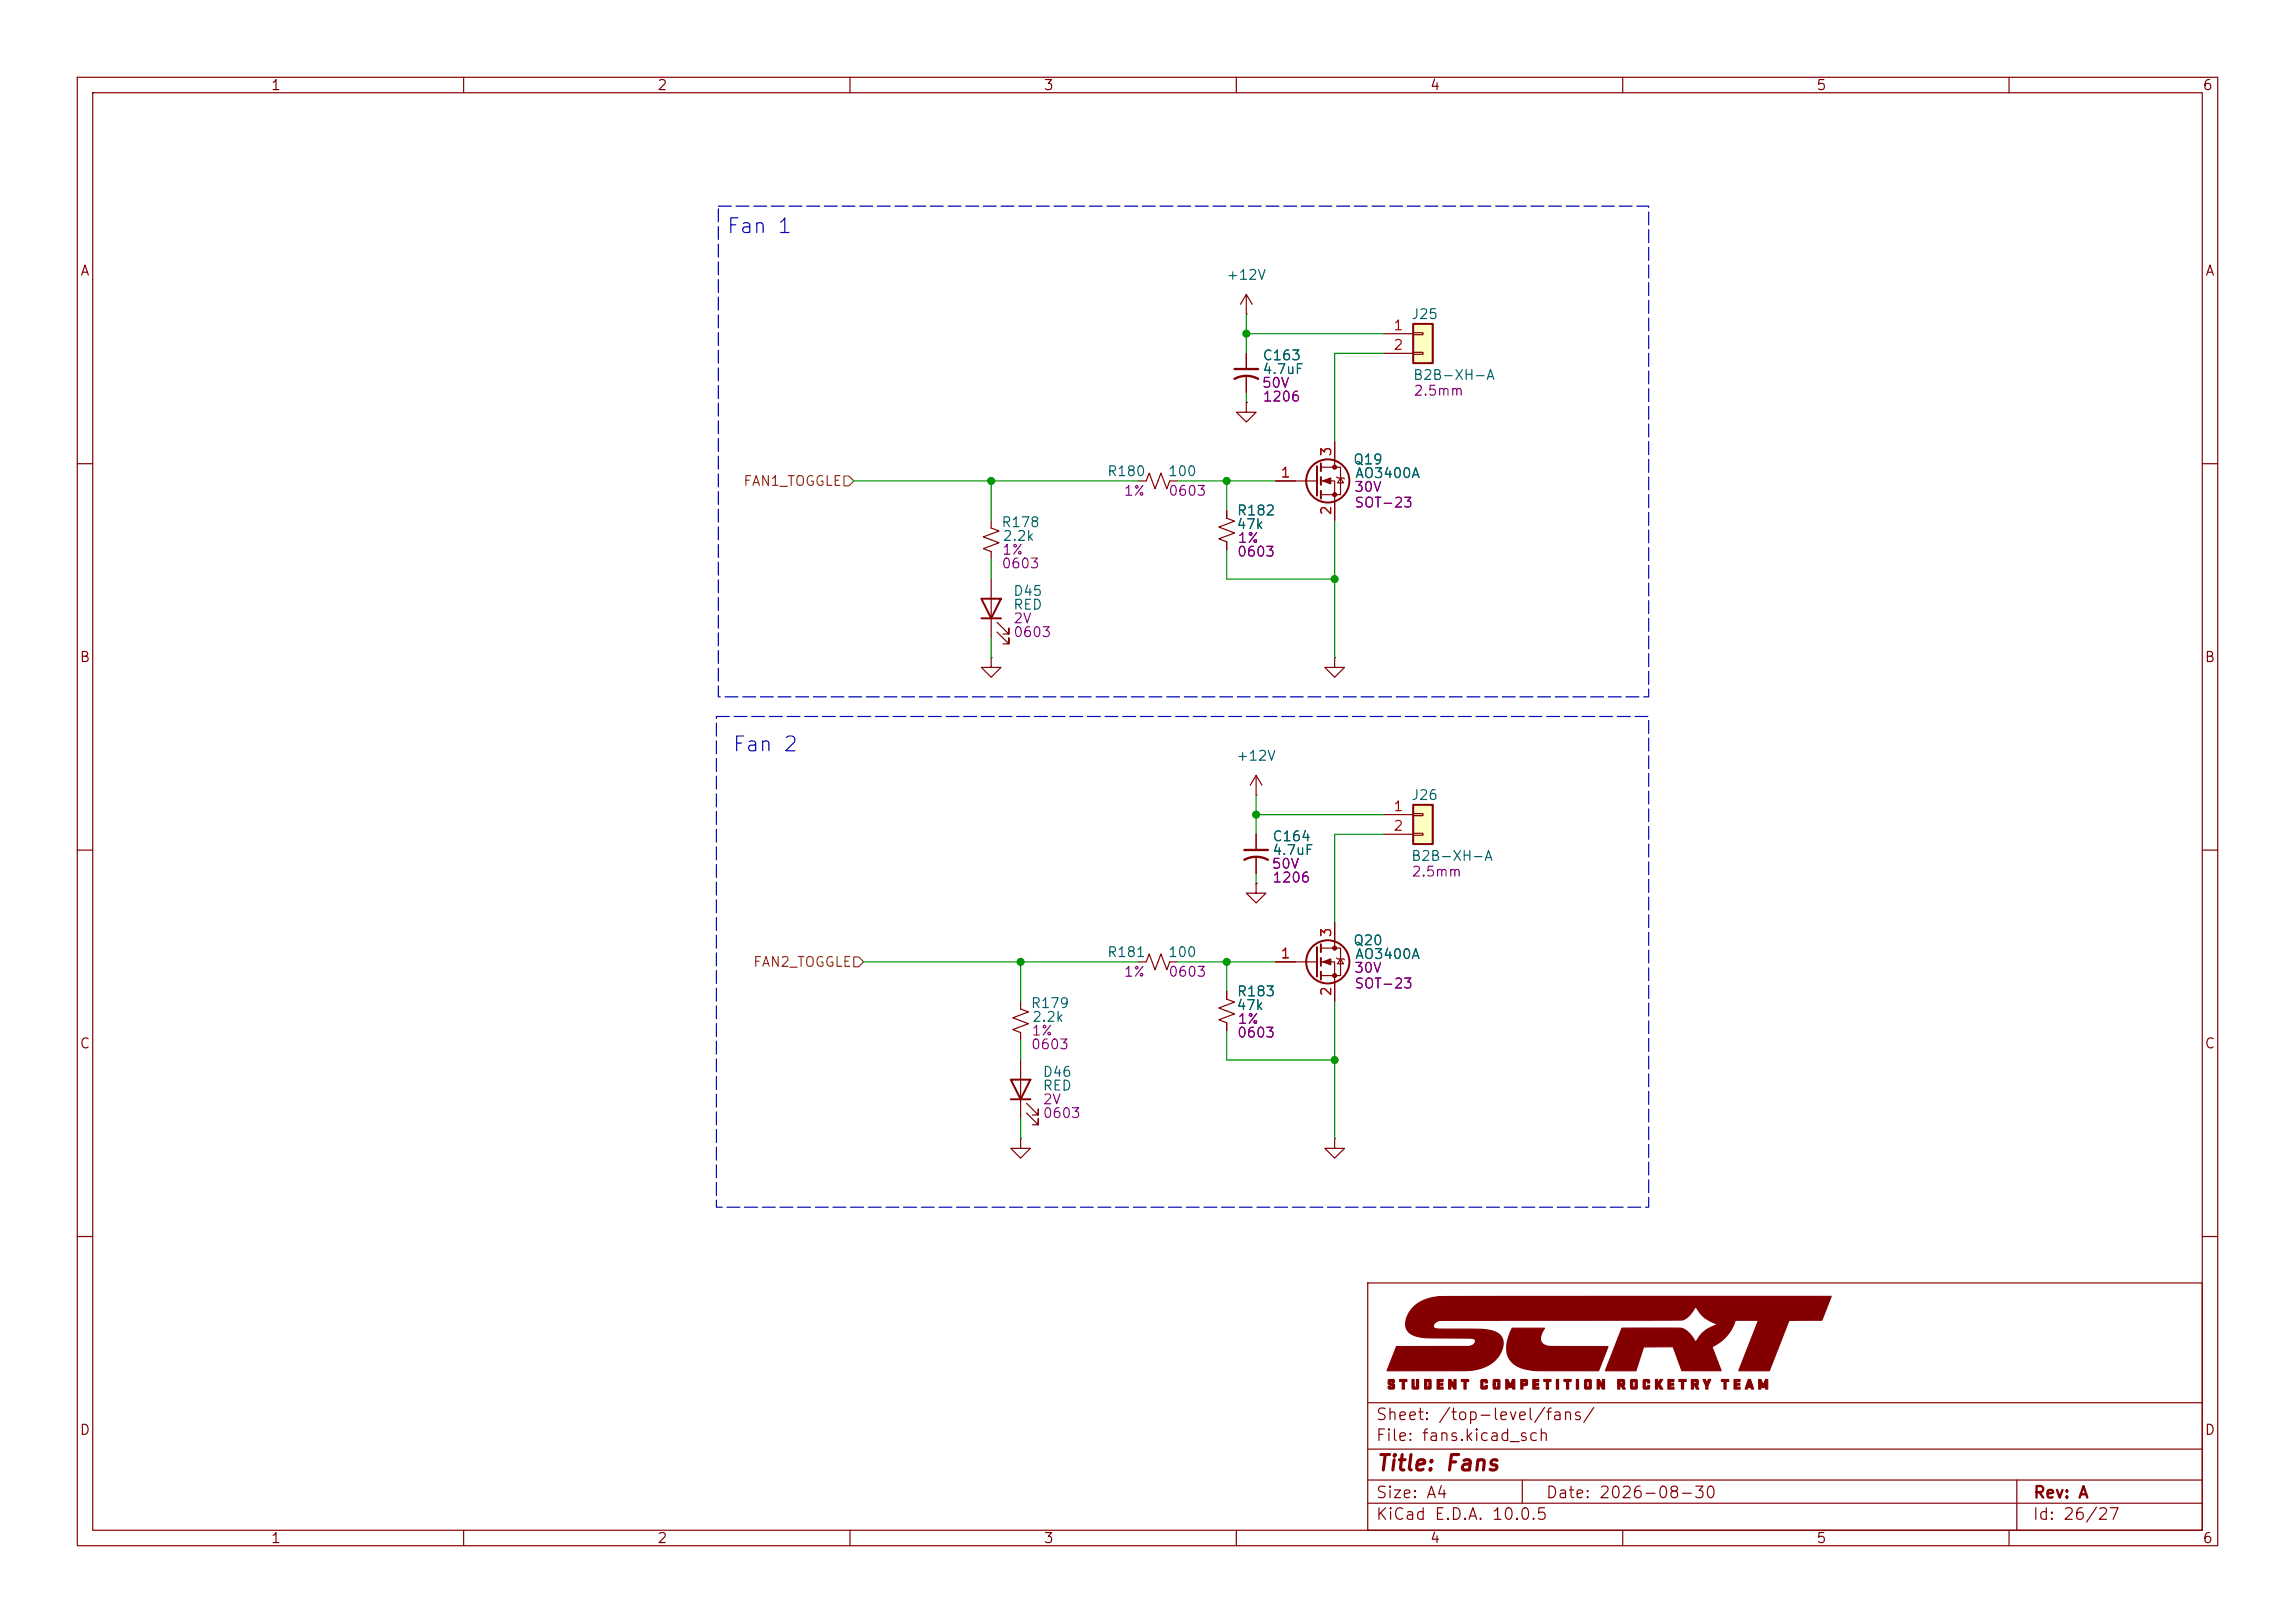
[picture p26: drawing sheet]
(kicad_sch
 (version 20260306)
 (generator "eeschema")
 (generator_version "10.0")
 (paper "A4")
 (title_block
  (title "Fans")
  (date "2026-08-30")
  (rev "A"))
 (lib_symbols
  (symbol "Connector_Generic:Conn_01x02"
   (pin_names
    (offset 1.016) (hide yes)) (exclude_from_sim no) (in_bom yes) (on_board yes)
   (in_pos_files yes)
   (duplicate_pin_numbers_are_jumpers no)
   (property "Reference" "J" (at 0 2.54 0) (show_name no) (do_not_autoplace no) (effects (font (size 1.27 1.27))))
   (property "Value" "Conn_01x02" (at 0 -5.08 0) (show_name no) (do_not_autoplace no) (effects (font (size 1.27 1.27))))
   (property "Footprint" "" (at 0 0 0) (show_name no) (do_not_autoplace no) (hide yes) (effects (font (size 1.27 1.27))))
   (property "Datasheet" "" (at 0 0 0) (show_name no) (do_not_autoplace no) (hide yes) (effects (font (size 1.27 1.27))))
   (property "Description" "Generic connector, single row, 01x02, script generated (kicad-library-utils/schlib/autogen/connector/)" (at 0 0 0) (show_name no) (do_not_autoplace no) (hide yes) (effects (font (size 1.27 1.27))))
   (symbol "Conn_01x02_1_1"
    (rectangle (start -1.27 1.27) (end 1.27 -3.81) (stroke (width 0.254) (type default)) (fill (type background)))
    (rectangle (start -1.27 0.127) (end 0 -0.127) (stroke (width 0.1524) (type default)) (fill (type none)))
    (rectangle (start -1.27 -2.413) (end 0 -2.667) (stroke (width 0.1524) (type default)) (fill (type none)))
    (pin passive line (at -5.08 0 0) (length 3.81) (name "Pin_1" (effects (font (size 1.27 1.27)))) (number "1" (effects (font (size 1.27 1.27)))))
    (pin passive line (at -5.08 -2.54 0) (length 3.81) (name "Pin_2" (effects (font (size 1.27 1.27)))) (number "2" (effects (font (size 1.27 1.27))))))
   (embedded_fonts no))
  (symbol "Device:C_Small_US"
   (pin_numbers (hide yes))
   (pin_names
    (offset 0.254) (hide yes)) (exclude_from_sim no) (in_bom yes) (on_board yes)
   (in_pos_files yes)
   (duplicate_pin_numbers_are_jumpers no)
   (property "Reference" "C" (at 0.254 1.778 0) (show_name no) (do_not_autoplace no) (effects (font (size 1.27 1.27)) (justify left)))
   (property "Value" "C_Small_US" (at 0.254 -2.032 0) (show_name no) (do_not_autoplace no) (effects (font (size 1.27 1.27)) (justify left)))
   (property "Footprint" "" (at 0 0 0) (show_name no) (do_not_autoplace no) (hide yes) (effects (font (size 1.27 1.27))))
   (property "Datasheet" "" (at 0 0 0) (show_name no) (do_not_autoplace no) (hide yes) (effects (font (size 1.27 1.27))))
   (property "Description" "capacitor, small US symbol" (at 0 0 0) (show_name no) (do_not_autoplace no) (hide yes) (effects (font (size 1.27 1.27))))
   (symbol "C_Small_US_0_1"
    (polyline (pts (xy -1.524 0.508) (xy 1.524 0.508)) (stroke (width 0.3048) (type default)) (fill (type none)))
    (arc (start -1.524 -0.762) (mid 0 -0.3734) (end 1.524 -0.762) (stroke (width 0.3048) (type default)) (fill (type none))))
   (symbol "C_Small_US_1_1"
    (pin passive line (at 0 2.54 270) (length 2.032) (name "" (effects (font (size 1.27 1.27)))) (number "1" (effects (font (size 1.27 1.27)))))
    (pin passive line (at 0 -2.54 90) (length 2.032) (name "" (effects (font (size 1.27 1.27)))) (number "2" (effects (font (size 1.27 1.27))))))
   (embedded_fonts no))
  (symbol "Device:LED"
   (pin_numbers (hide yes))
   (pin_names
    (offset 1.016) (hide yes)) (exclude_from_sim no) (in_bom yes) (on_board yes)
   (in_pos_files yes)
   (duplicate_pin_numbers_are_jumpers no)
   (property "Reference" "D" (at 0 2.54 0) (show_name no) (do_not_autoplace no) (effects (font (size 1.27 1.27))))
   (property "Value" "LED" (at 0 -2.54 0) (show_name no) (do_not_autoplace no) (effects (font (size 1.27 1.27))))
   (property "Footprint" "" (at 0 0 0) (show_name no) (do_not_autoplace no) (hide yes) (effects (font (size 1.27 1.27))))
   (property "Datasheet" "" (at 0 0 0) (show_name no) (do_not_autoplace no) (hide yes) (effects (font (size 1.27 1.27))))
   (property "Description" "Light emitting diode" (at 0 0 0) (show_name no) (do_not_autoplace no) (hide yes) (effects (font (size 1.27 1.27))))
   (property "Sim.Pins" "1=K 2=A" (at 0 0 0) (show_name no) (do_not_autoplace no) (hide yes) (effects (font (size 1.27 1.27))))
   (symbol "LED_0_1"
    (polyline (pts (xy -3.048 -0.762) (xy -4.572 -2.286) (xy -3.81 -2.286) (xy -4.572 -2.286) (xy -4.572 -1.524)) (stroke (width 0) (type default)) (fill (type none)))
    (polyline (pts (xy -1.778 -0.762) (xy -3.302 -2.286) (xy -2.54 -2.286) (xy -3.302 -2.286) (xy -3.302 -1.524)) (stroke (width 0) (type default)) (fill (type none)))
    (polyline (pts (xy -1.27 0) (xy 1.27 0)) (stroke (width 0) (type default)) (fill (type none)))
    (polyline (pts (xy -1.27 -1.27) (xy -1.27 1.27)) (stroke (width 0.254) (type default)) (fill (type none)))
    (polyline (pts (xy 1.27 -1.27) (xy 1.27 1.27) (xy -1.27 0) (xy 1.27 -1.27)) (stroke (width 0.254) (type default)) (fill (type none))))
   (symbol "LED_1_1"
    (pin passive line (at -3.81 0 0) (length 2.54) (name "K" (effects (font (size 1.27 1.27)))) (number "1" (effects (font (size 1.27 1.27)))))
    (pin passive line (at 3.81 0 180) (length 2.54) (name "A" (effects (font (size 1.27 1.27)))) (number "2" (effects (font (size 1.27 1.27))))))
   (embedded_fonts no))
  (symbol "Device:R_Small_US"
   (pin_numbers (hide yes))
   (pin_names
    (offset 0.254) (hide yes)) (exclude_from_sim no) (in_bom yes) (on_board yes)
   (in_pos_files yes)
   (duplicate_pin_numbers_are_jumpers no)
   (property "Reference" "R" (at 0.762 0.508 0) (show_name no) (do_not_autoplace no) (effects (font (size 1.27 1.27)) (justify left)))
   (property "Value" "R_Small_US" (at 0.762 -1.016 0) (show_name no) (do_not_autoplace no) (effects (font (size 1.27 1.27)) (justify left)))
   (property "Footprint" "" (at 0 0 0) (show_name no) (do_not_autoplace no) (hide yes) (effects (font (size 1.27 1.27))))
   (property "Datasheet" "" (at 0 0 0) (show_name no) (do_not_autoplace no) (hide yes) (effects (font (size 1.27 1.27))))
   (property "Description" "Resistor, small US symbol" (at 0 0 0) (show_name no) (do_not_autoplace no) (hide yes) (effects (font (size 1.27 1.27))))
   (symbol "R_Small_US_1_1"
    (polyline (pts (xy 0 1.524) (xy 1.016 1.143) (xy 0 0.762) (xy -1.016 0.381) (xy 0 0)) (stroke (width 0) (type default)) (fill (type none)))
    (polyline (pts (xy 0 0) (xy 1.016 -0.381) (xy 0 -0.762) (xy -1.016 -1.143) (xy 0 -1.524)) (stroke (width 0) (type default)) (fill (type none)))
    (pin passive line (at 0 2.54 270) (length 1.016) (name "" (effects (font (size 1.27 1.27)))) (number "1" (effects (font (size 1.27 1.27)))))
    (pin passive line (at 0 -2.54 90) (length 1.016) (name "" (effects (font (size 1.27 1.27)))) (number "2" (effects (font (size 1.27 1.27))))))
   (embedded_fonts no))
  (symbol "Transistor_FET:AO3400A"
   (pin_names (hide yes)) (exclude_from_sim no) (in_bom yes) (on_board yes)
   (in_pos_files yes)
   (duplicate_pin_numbers_are_jumpers no)
   (property "Reference" "Q" (at 5.08 1.905 0) (show_name no) (do_not_autoplace no) (effects (font (size 1.27 1.27)) (justify left)))
   (property "Value" "AO3400A" (at 5.08 0 0) (show_name no) (do_not_autoplace no) (effects (font (size 1.27 1.27)) (justify left)))
   (property "Footprint" "Package_TO_SOT_SMD:SOT-23" (at 5.08 -1.905 0) (show_name no) (do_not_autoplace no) (hide yes) (effects (font (size 1.27 1.27)
    (italic yes)) (justify left)))
   (property "Datasheet" "http://www.aosmd.com/pdfs/datasheet/AO3400A.pdf" (at 5.08 -3.81 0) (show_name no) (do_not_autoplace no) (hide yes) (effects (font (size 1.27 1.27)) (justify left)))
   (property "Description" "30V Vds, 5.7A Id, N-Channel MOSFET, SOT-23" (at 0 0 0) (show_name no) (do_not_autoplace no) (hide yes) (effects (font (size 1.27 1.27))))
   (symbol "AO3400A_0_1"
    (polyline (pts (xy 0.254 1.905) (xy 0.254 -1.905)) (stroke (width 0.254) (type default)) (fill (type none)))
    (polyline (pts (xy 0.254 0) (xy -2.54 0)) (stroke (width 0) (type default)) (fill (type none)))
    (polyline (pts (xy 0.762 2.286) (xy 0.762 1.27)) (stroke (width 0.254) (type default)) (fill (type none)))
    (polyline (pts (xy 0.762 0.508) (xy 0.762 -0.508)) (stroke (width 0.254) (type default)) (fill (type none)))
    (polyline (pts (xy 0.762 -1.27) (xy 0.762 -2.286)) (stroke (width 0.254) (type default)) (fill (type none)))
    (polyline (pts (xy 0.762 -1.778) (xy 3.302 -1.778) (xy 3.302 1.778) (xy 0.762 1.778)) (stroke (width 0) (type default)) (fill (type none)))
    (polyline (pts (xy 1.016 0) (xy 2.032 0.381) (xy 2.032 -0.381) (xy 1.016 0)) (stroke (width 0) (type default)) (fill (type outline)))
    (circle (center 1.651 0) (radius 2.794) (stroke (width 0.254) (type default)) (fill (type none)))
    (polyline (pts (xy 2.54 2.54) (xy 2.54 1.778)) (stroke (width 0) (type default)) (fill (type none)))
    (circle (center 2.54 1.778) (radius 0.254) (stroke (width 0) (type default)) (fill (type outline)))
    (circle (center 2.54 -1.778) (radius 0.254) (stroke (width 0) (type default)) (fill (type outline)))
    (polyline (pts (xy 2.54 -2.54) (xy 2.54 0) (xy 0.762 0)) (stroke (width 0) (type default)) (fill (type none)))
    (polyline (pts (xy 2.794 0.508) (xy 2.921 0.381) (xy 3.683 0.381) (xy 3.81 0.254)) (stroke (width 0) (type default)) (fill (type none)))
    (polyline (pts (xy 3.302 0.381) (xy 2.921 -0.254) (xy 3.683 -0.254) (xy 3.302 0.381)) (stroke (width 0) (type default)) (fill (type none))))
   (symbol "AO3400A_1_1"
    (pin input line (at -5.08 0 0) (length 2.54) (name "G" (effects (font (size 1.27 1.27)))) (number "1" (effects (font (size 1.27 1.27)))))
    (pin passive line (at 2.54 -5.08 90) (length 2.54) (name "S" (effects (font (size 1.27 1.27)))) (number "2" (effects (font (size 1.27 1.27)))))
    (pin passive line (at 2.54 5.08 270) (length 2.54) (name "D" (effects (font (size 1.27 1.27)))) (number "3" (effects (font (size 1.27 1.27))))))
   (embedded_fonts no))
  (symbol "power:+12V"
   (power global)
   (pin_numbers (hide yes))
   (pin_names
    (offset 0) (hide yes)) (exclude_from_sim no) (in_bom yes) (on_board yes)
   (in_pos_files yes)
   (duplicate_pin_numbers_are_jumpers no)
   (property "Reference" "#PWR" (at 0 -3.81 0) (show_name no) (do_not_autoplace no) (hide yes) (effects (font (size 1.27 1.27))))
   (property "Value" "+12V" (at 0 3.556 0) (show_name no) (do_not_autoplace no) (effects (font (size 1.27 1.27))))
   (property "Footprint" "" (at 0 0 0) (show_name no) (do_not_autoplace no) (hide yes) (effects (font (size 1.27 1.27))))
   (property "Datasheet" "" (at 0 0 0) (show_name no) (do_not_autoplace no) (hide yes) (effects (font (size 1.27 1.27))))
   (property "Description" "Power symbol creates a global label with name \"+12V\"" (at 0 0 0) (show_name no) (do_not_autoplace no) (hide yes) (effects (font (size 1.27 1.27))))
   (symbol "+12V_0_1"
    (polyline (pts (xy -0.762 1.27) (xy 0 2.54)) (stroke (width 0) (type default)) (fill (type none)))
    (polyline (pts (xy 0 2.54) (xy 0.762 1.27)) (stroke (width 0) (type default)) (fill (type none)))
    (polyline (pts (xy 0 0) (xy 0 2.54)) (stroke (width 0) (type default)) (fill (type none))))
   (symbol "+12V_1_1"
    (pin power_in line (at 0 0 90) (length 0) (name "" (effects (font (size 1.27 1.27)))) (number "1" (effects (font (size 1.27 1.27))))))
   (embedded_fonts no))
  (symbol "power:GND"
   (power global)
   (pin_numbers (hide yes))
   (pin_names
    (offset 0) (hide yes)) (exclude_from_sim no) (in_bom yes) (on_board yes)
   (in_pos_files yes)
   (duplicate_pin_numbers_are_jumpers no)
   (property "Reference" "#PWR" (at 0 -6.35 0) (show_name no) (do_not_autoplace no) (hide yes) (effects (font (size 1.27 1.27))))
   (property "Value" "GND" (at 0 -3.81 0) (show_name no) (do_not_autoplace no) (effects (font (size 1.27 1.27))))
   (property "Footprint" "" (at 0 0 0) (show_name no) (do_not_autoplace no) (hide yes) (effects (font (size 1.27 1.27))))
   (property "Datasheet" "" (at 0 0 0) (show_name no) (do_not_autoplace no) (hide yes) (effects (font (size 1.27 1.27))))
   (property "Description" "Power symbol creates a global label with name \"GND\" , ground" (at 0 0 0) (show_name no) (do_not_autoplace no) (hide yes) (effects (font (size 1.27 1.27))))
   (symbol "GND_0_1"
    (polyline (pts (xy 0 0) (xy 0 -1.27) (xy 1.27 -1.27) (xy 0 -2.54) (xy -1.27 -1.27) (xy 0 -1.27)) (stroke (width 0) (type default)) (fill (type none))))
   (symbol "GND_1_1"
    (pin power_in line (at 0 0 270) (length 0) (name "" (effects (font (size 1.27 1.27)))) (number "1" (effects (font (size 1.27 1.27))))))
   (embedded_fonts no)))
 (rectangle
  (start 92.964 26.67)
  (end 213.36 90.17)
  (stroke (width 0) (type dash))
  (fill (type none)))
 (rectangle
  (start 92.71 92.71)
  (end 213.36 156.21)
  (stroke (width 0) (type dash))
  (fill (type none)))
 (text "Fan 2\n"
  (exclude_from_sim no)
  (at 99.06 96.52 0)
  (effects (font (size 1.905 1.905))))
 (text "Fan 1"
  (exclude_from_sim no)
  (at 98.298 29.464 0)
  (effects (font (size 1.905 1.905))))
 (junction
  (at 158.75 124.46)
  (diameter 0)
  (color 0 0 0 0))
 (junction
  (at 128.27 62.23)
  (diameter 0)
  (color 0 0 0 0))
 (junction
  (at 172.72 137.16)
  (diameter 0)
  (color 0 0 0 0))
 (junction
  (at 161.29 43.18)
  (diameter 0)
  (color 0 0 0 0))
 (junction
  (at 132.08 124.46)
  (diameter 0)
  (color 0 0 0 0))
 (junction
  (at 162.56 105.41)
  (diameter 0)
  (color 0 0 0 0))
 (junction
  (at 172.72 74.93)
  (diameter 0)
  (color 0 0 0 0))
 (junction
  (at 158.75 62.23)
  (diameter 0)
  (color 0 0 0 0))
 (wire
  (pts (xy 152.4 124.46) (xy 158.75 124.46))
  (stroke (width 0) (type default)))
 (wire
  (pts (xy 172.72 119.38) (xy 172.72 107.95))
  (stroke (width 0) (type default)))
 (wire
  (pts (xy 161.29 50.8) (xy 161.29 52.07))
  (stroke (width 0) (type default)))
 (wire
  (pts (xy 161.29 40.64) (xy 161.29 43.18))
  (stroke (width 0) (type default)))
 (wire
  (pts (xy 128.27 82.55) (xy 128.27 85.09))
  (stroke (width 0) (type default)))
 (wire
  (pts (xy 152.4 62.23) (xy 158.75 62.23))
  (stroke (width 0) (type default)))
 (wire
  (pts (xy 128.27 72.39) (xy 128.27 74.93))
  (stroke (width 0) (type default)))
 (wire
  (pts (xy 161.29 43.18) (xy 179.07 43.18))
  (stroke (width 0) (type default)))
 (wire
  (pts (xy 172.72 67.31) (xy 172.72 74.93))
  (stroke (width 0) (type default)))
 (wire
  (pts (xy 165.1 124.46) (xy 158.75 124.46))
  (stroke (width 0) (type default)))
 (wire
  (pts (xy 158.75 62.23) (xy 158.75 66.04))
  (stroke (width 0) (type default)))
 (wire
  (pts (xy 132.08 144.78) (xy 132.08 147.32))
  (stroke (width 0) (type default)))
 (wire
  (pts (xy 172.72 129.54) (xy 172.72 137.16))
  (stroke (width 0) (type default)))
 (wire
  (pts (xy 158.75 74.93) (xy 172.72 74.93))
  (stroke (width 0) (type default)))
 (wire
  (pts (xy 158.75 124.46) (xy 158.75 128.27))
  (stroke (width 0) (type default)))
 (wire
  (pts (xy 158.75 71.12) (xy 158.75 74.93))
  (stroke (width 0) (type default)))
 (wire
  (pts (xy 161.29 45.72) (xy 161.29 43.18))
  (stroke (width 0) (type default)))
 (wire
  (pts (xy 172.72 74.93) (xy 172.72 85.09))
  (stroke (width 0) (type default)))
 (wire
  (pts (xy 165.1 62.23) (xy 158.75 62.23))
  (stroke (width 0) (type default)))
 (wire
  (pts (xy 162.56 113.03) (xy 162.56 114.3))
  (stroke (width 0) (type default)))
 (wire
  (pts (xy 132.08 134.62) (xy 132.08 137.16))
  (stroke (width 0) (type default)))
 (wire
  (pts (xy 172.72 45.72) (xy 179.07 45.72))
  (stroke (width 0) (type default)))
 (wire
  (pts (xy 128.27 62.23) (xy 128.27 67.31))
  (stroke (width 0) (type default)))
 (wire
  (pts (xy 158.75 133.35) (xy 158.75 137.16))
  (stroke (width 0) (type default)))
 (wire
  (pts (xy 128.27 62.23) (xy 147.32 62.23))
  (stroke (width 0) (type default)))
 (wire
  (pts (xy 162.56 105.41) (xy 162.56 107.95))
  (stroke (width 0) (type default)))
 (wire
  (pts (xy 162.56 102.87) (xy 162.56 105.41))
  (stroke (width 0) (type default)))
 (wire
  (pts (xy 172.72 137.16) (xy 172.72 147.32))
  (stroke (width 0) (type default)))
 (wire
  (pts (xy 172.72 107.95) (xy 179.07 107.95))
  (stroke (width 0) (type default)))
 (wire
  (pts (xy 162.56 105.41) (xy 179.07 105.41))
  (stroke (width 0) (type default)))
 (wire
  (pts (xy 132.08 124.46) (xy 132.08 129.54))
  (stroke (width 0) (type default)))
 (wire
  (pts (xy 172.72 57.15) (xy 172.72 45.72))
  (stroke (width 0) (type default)))
 (wire
  (pts (xy 158.75 137.16) (xy 172.72 137.16))
  (stroke (width 0) (type default)))
 (wire
  (pts (xy 132.08 124.46) (xy 147.32 124.46))
  (stroke (width 0) (type default)))
 (wire
  (pts (xy 111.76 124.46) (xy 132.08 124.46))
  (stroke (width 0) (type default)))
 (wire
  (pts (xy 110.49 62.23) (xy 128.27 62.23))
  (stroke (width 0) (type default)))
 (hierarchical_label "FAN2_TOGGLE"
  (shape input)
  (at 111.76 124.46 180)
  (effects (font (size 1.27 1.27)) (justify right)))
 (hierarchical_label "FAN1_TOGGLE"
  (shape input)
  (at 110.49 62.23 180)
  (effects (font (size 1.27 1.27)) (justify right)))
 (symbol
  (lib_id "Device:C_Small_US")
  (at 162.56 110.49 0)
  (unit 1)
  (body_style 1)
  (exclude_from_sim no)
  (in_bom yes)
  (on_board yes)
  (in_pos_files yes)
  (dnp no)
  (property "Reference" "C164" (at 164.592 108.204 0) (show_name no) (do_not_autoplace no) (effects (font (size 1.27 1.27)) (justify left)))
  (property "Value" "4.7uF" (at 164.592 109.982 0) (show_name no) (do_not_autoplace no) (effects (font (size 1.27 1.27)) (justify left)))
  (property "Footprint" "Capacitor_SMD:C_1206_3216Metric" (at 162.56 110.49 0) (hide yes) (show_name no) (do_not_autoplace no) (effects (font (size 1.27 1.27))))
  (property "Datasheet" "" (at 162.56 110.49 0) (hide yes) (show_name no) (do_not_autoplace no) (effects (font (size 1.27 1.27))))
  (property "Description" "4.7uF 50V X7R ±10% 1206 Capacitor" (at 162.56 110.49 0) (hide yes) (show_name no) (do_not_autoplace no) (effects (font (size 1.27 1.27))))
  (property "Vmax" "50V" (at 166.37 111.76 0) (show_name no) (do_not_autoplace no) (effects (font (size 1.27 1.27))))
  (property "JLCPCB Part #" "C29823" (at 162.56 110.49 0) (hide yes) (show_name no) (do_not_autoplace no) (effects (font (size 1.27 1.27))))
  (property "Footprint_Size" "1206" (at 167.132 113.538 0) (show_name no) (do_not_autoplace no) (effects (font (size 1.27 1.27))))
  (pin "1")
  (pin "2")
  (instances (project "master_gse_pcb_project" (path "" (reference "C164") (unit 1)
    (variant (name "My VARIANT DARNIT"))))))
 (symbol
  (lib_id "power:+12V")
  (at 161.29 40.64 0)
  (unit 1)
  (body_style 1)
  (exclude_from_sim no)
  (in_bom yes)
  (on_board yes)
  (in_pos_files yes)
  (dnp no)
  (fields_autoplaced yes)
  (property "Reference" "#PWR0367" (at 161.29 44.45 0) (hide yes) (show_name no) (do_not_autoplace no) (effects (font (size 1.27 1.27))))
  (property "Value" "+12V" (at 161.29 35.56 0) (show_name no) (do_not_autoplace no) (effects (font (size 1.27 1.27))))
  (property "Footprint" "" (at 161.29 40.64 0) (hide yes) (show_name no) (do_not_autoplace no) (effects (font (size 1.27 1.27))))
  (property "Datasheet" "" (at 161.29 40.64 0) (hide yes) (show_name no) (do_not_autoplace no) (effects (font (size 1.27 1.27))))
  (property "Description" "Power symbol creates a global label with name \"+12V\"" (at 161.29 40.64 0) (hide yes) (show_name no) (do_not_autoplace no) (effects (font (size 1.27 1.27))))
  (pin "1"))
 (symbol
  (lib_id "Connector_Generic:Conn_01x02")
  (at 184.15 105.41 0)
  (unit 1)
  (body_style 1)
  (exclude_from_sim no)
  (in_bom yes)
  (on_board yes)
  (in_pos_files yes)
  (dnp no)
  (property "Reference" "J26" (at 186.182 102.87 0) (show_name no) (do_not_autoplace no) (effects (font (size 1.27 1.27)) (justify right)))
  (property "Value" "B2B-XH-A" (at 193.294 110.744 0) (show_name no) (do_not_autoplace no) (effects (font (size 1.27 1.27)) (justify right)))
  (property "Footprint" "Connector_JST:JST_XH_B2B-XH-A_1x02_P2.50mm_Vertical" (at 184.15 105.41 0) (hide yes) (show_name no) (do_not_autoplace no) (effects (font (size 1.27 1.27))))
  (property "Datasheet" "" (at 184.15 105.41 0) (hide yes) (show_name no) (do_not_autoplace no) (effects (font (size 1.27 1.27))))
  (property "Description" "Generic connector, single row, 01x02, script generated" (at 184.15 105.41 0) (hide yes) (show_name no) (do_not_autoplace no) (effects (font (size 1.27 1.27))))
  (property "JLCPCB Part #" "C131337" (at 184.15 105.41 0) (hide yes) (show_name no) (do_not_autoplace no) (effects (font (size 1.27 1.27))))
  (property "Pitch" "2.5mm" (at 185.928 112.776 0) (show_name no) (do_not_autoplace no) (effects (font (size 1.27 1.27))))
  (pin "1")
  (pin "2")
  (instances (project "master_gse_pcb_project" (path "" (reference "J26") (unit 1)
    (variant (name "My VARIANT DARNIT"))))))
 (symbol
  (lib_id "Transistor_FET:AO3400A")
  (at 170.18 124.46 0)
  (unit 1)
  (body_style 1)
  (exclude_from_sim no)
  (in_bom yes)
  (on_board yes)
  (in_pos_files yes)
  (dnp no)
  (property "Reference" "Q20" (at 177.038 121.666 0) (show_name no) (do_not_autoplace no) (effects (font (size 1.27 1.27))))
  (property "Value" "AO3400A" (at 179.578 123.444 0) (show_name no) (do_not_autoplace no) (effects (font (size 1.27 1.27))))
  (property "Footprint" "Package_TO_SOT_SMD:SOT-23" (at 175.26 126.365 0) (hide yes) (show_name no) (do_not_autoplace no) (effects (font (size 1.27 1.27)
    (italic yes)) (justify left)))
  (property "Datasheet" "http://www.aosmd.com/pdfs/datasheet/AO3400A.pdf" (at 175.26 128.27 0) (hide yes) (show_name no) (do_not_autoplace no) (effects (font (size 1.27 1.27)) (justify left)))
  (property "Description" "30V Vds, 5.7A Id, N-Channel MOSFET, SOT-23" (at 170.18 124.46 0) (hide yes) (show_name no) (do_not_autoplace no) (effects (font (size 1.27 1.27))))
  (property "JLCPCB Part #" "C20917" (at 170.18 124.46 0) (hide yes) (show_name no) (do_not_autoplace no) (effects (font (size 1.27 1.27))))
  (property "Vds" "30V" (at 177.038 125.222 0) (show_name no) (do_not_autoplace no) (effects (font (size 1.27 1.27))))
  (property "Footprint_Size" "SOT-23" (at 179.07 127.254 0) (show_name no) (do_not_autoplace no) (effects (font (size 1.27 1.27))))
  (pin "2")
  (pin "3")
  (pin "1")
  (instances (project "master_gse_pcb_project" (path "" (reference "Q20") (unit 1)
    (variant (name "My VARIANT DARNIT"))))))
 (symbol
  (lib_id "Device:LED")
  (at 128.27 78.74 90)
  (unit 1)
  (body_style 1)
  (exclude_from_sim no)
  (in_bom yes)
  (on_board yes)
  (in_pos_files yes)
  (dnp no)
  (property "Reference" "D45" (at 131.064 76.454 90) (show_name no) (do_not_autoplace no) (effects (font (size 1.27 1.27)) (justify right)))
  (property "Value" "RED" (at 131.064 78.232 90) (show_name no) (do_not_autoplace no) (effects (font (size 1.27 1.27)) (justify right)))
  (property "Footprint" "LED_SMD:LED_0603_1608Metric" (at 128.27 78.74 0) (hide yes) (show_name no) (do_not_autoplace no) (effects (font (size 1.27 1.27))))
  (property "Datasheet" "" (at 128.27 78.74 0) (hide yes) (show_name no) (do_not_autoplace no) (effects (font (size 1.27 1.27))))
  (property "Description" "KT-0603R Red LED" (at 128.27 78.74 0) (hide yes) (show_name no) (do_not_autoplace no) (effects (font (size 1.27 1.27))))
  (property "Sim.Pins" "1=K 2=A" (at 128.27 78.74 0) (hide yes) (show_name no) (do_not_autoplace no) (effects (font (size 1.27 1.27))))
  (property "Vf" "2V" (at 132.334 80.01 90) (show_name no) (do_not_autoplace no) (effects (font (size 1.27 1.27))))
  (property "JLCPCB Part #" "C2286" (at 128.27 78.74 90) (hide yes) (show_name no) (do_not_autoplace no) (effects (font (size 1.27 1.27))))
  (property "Footprint_Size" "0603" (at 133.604 81.788 90) (show_name no) (do_not_autoplace no) (effects (font (size 1.27 1.27))))
  (pin "1")
  (pin "2")
  (instances (project "master_gse_pcb_project" (path "" (reference "D45") (unit 1)
    (variant (name "My VARIANT DARNIT"))))))
 (symbol
  (lib_id "Device:C_Small_US")
  (at 161.29 48.26 0)
  (unit 1)
  (body_style 1)
  (exclude_from_sim no)
  (in_bom yes)
  (on_board yes)
  (in_pos_files yes)
  (dnp no)
  (property "Reference" "C163" (at 163.322 45.974 0) (show_name no) (do_not_autoplace no) (effects (font (size 1.27 1.27)) (justify left)))
  (property "Value" "4.7uF" (at 163.322 47.752 0) (show_name no) (do_not_autoplace no) (effects (font (size 1.27 1.27)) (justify left)))
  (property "Footprint" "Capacitor_SMD:C_1206_3216Metric" (at 161.29 48.26 0) (hide yes) (show_name no) (do_not_autoplace no) (effects (font (size 1.27 1.27))))
  (property "Datasheet" "" (at 161.29 48.26 0) (hide yes) (show_name no) (do_not_autoplace no) (effects (font (size 1.27 1.27))))
  (property "Description" "4.7uF 50V X7R ±10% 1206 Capacitor" (at 161.29 48.26 0) (hide yes) (show_name no) (do_not_autoplace no) (effects (font (size 1.27 1.27))))
  (property "Vmax" "50V" (at 165.1 49.53 0) (show_name no) (do_not_autoplace no) (effects (font (size 1.27 1.27))))
  (property "JLCPCB Part #" "C29823" (at 161.29 48.26 0) (hide yes) (show_name no) (do_not_autoplace no) (effects (font (size 1.27 1.27))))
  (property "Footprint_Size" "1206" (at 165.862 51.308 0) (show_name no) (do_not_autoplace no) (effects (font (size 1.27 1.27))))
  (pin "1")
  (pin "2")
  (instances (project "master_gse_pcb_project" (path "" (reference "C163") (unit 1)
    (variant (name "My VARIANT DARNIT"))))))
 (symbol
  (lib_id "power:GND")
  (at 162.56 114.3 0)
  (mirror y)
  (unit 1)
  (body_style 1)
  (exclude_from_sim no)
  (in_bom yes)
  (on_board yes)
  (in_pos_files yes)
  (dnp no)
  (fields_autoplaced yes)
  (property "Reference" "#PWR0370" (at 162.56 120.65 0) (hide yes) (show_name no) (do_not_autoplace no) (effects (font (size 1.27 1.27))))
  (property "Value" "GND" (at 162.56 119.38 0) (hide yes) (show_name no) (do_not_autoplace no) (effects (font (size 1.27 1.27))))
  (property "Footprint" "" (at 162.56 114.3 0) (hide yes) (show_name no) (do_not_autoplace no) (effects (font (size 1.27 1.27))))
  (property "Datasheet" "" (at 162.56 114.3 0) (hide yes) (show_name no) (do_not_autoplace no) (effects (font (size 1.27 1.27))))
  (property "Description" "Power symbol creates a global label with name \"GND\" , ground" (at 162.56 114.3 0) (hide yes) (show_name no) (do_not_autoplace no) (effects (font (size 1.27 1.27))))
  (pin "1"))
 (symbol
  (lib_id "Device:R_Small_US")
  (at 149.86 124.46 270)
  (unit 1)
  (body_style 1)
  (exclude_from_sim no)
  (in_bom yes)
  (on_board yes)
  (in_pos_files yes)
  (dnp no)
  (property "Reference" "R181" (at 148.336 123.19 90) (show_name no) (do_not_autoplace no) (effects (font (size 1.27 1.27)) (justify right)))
  (property "Value" "100" (at 154.94 123.19 90) (show_name no) (do_not_autoplace no) (effects (font (size 1.27 1.27)) (justify right)))
  (property "Footprint" "Resistor_SMD:R_0603_1608Metric" (at 149.86 124.46 0) (hide yes) (show_name no) (do_not_autoplace no) (effects (font (size 1.27 1.27))))
  (property "Datasheet" "" (at 149.86 124.46 0) (hide yes) (show_name no) (do_not_autoplace no) (effects (font (size 1.27 1.27))))
  (property "Description" "100 1% 0603 Resistor" (at 149.86 124.46 0) (hide yes) (show_name no) (do_not_autoplace no) (effects (font (size 1.27 1.27))))
  (property "Tolerance" "1%" (at 146.812 125.73 90) (show_name no) (do_not_autoplace no) (effects (font (size 1.27 1.27))))
  (property "JLCPCB Part #" "C22775" (at 149.86 124.46 0) (hide yes) (show_name no) (do_not_autoplace no) (effects (font (size 1.27 1.27))))
  (property "Footprint_Size" "0603" (at 153.67 125.73 90) (show_name no) (do_not_autoplace no) (effects (font (size 1.27 1.27))))
  (pin "1")
  (pin "2")
  (instances (project "master_gse_pcb_project" (path "" (reference "R181") (unit 1)
    (variant (name "My VARIANT DARNIT"))))))
 (symbol
  (lib_id "Device:LED")
  (at 132.08 140.97 90)
  (unit 1)
  (body_style 1)
  (exclude_from_sim no)
  (in_bom yes)
  (on_board yes)
  (in_pos_files yes)
  (dnp no)
  (property "Reference" "D46" (at 134.874 138.684 90) (show_name no) (do_not_autoplace no) (effects (font (size 1.27 1.27)) (justify right)))
  (property "Value" "RED" (at 134.874 140.462 90) (show_name no) (do_not_autoplace no) (effects (font (size 1.27 1.27)) (justify right)))
  (property "Footprint" "LED_SMD:LED_0603_1608Metric" (at 132.08 140.97 0) (hide yes) (show_name no) (do_not_autoplace no) (effects (font (size 1.27 1.27))))
  (property "Datasheet" "" (at 132.08 140.97 0) (hide yes) (show_name no) (do_not_autoplace no) (effects (font (size 1.27 1.27))))
  (property "Description" "KT-0603R Red LED" (at 132.08 140.97 0) (hide yes) (show_name no) (do_not_autoplace no) (effects (font (size 1.27 1.27))))
  (property "Sim.Pins" "1=K 2=A" (at 132.08 140.97 0) (hide yes) (show_name no) (do_not_autoplace no) (effects (font (size 1.27 1.27))))
  (property "Vf" "2V" (at 136.144 142.24 90) (show_name no) (do_not_autoplace no) (effects (font (size 1.27 1.27))))
  (property "JLCPCB Part #" "C2286" (at 132.08 140.97 90) (hide yes) (show_name no) (do_not_autoplace no) (effects (font (size 1.27 1.27))))
  (property "Footprint_Size" "0603" (at 137.414 144.018 90) (show_name no) (do_not_autoplace no) (effects (font (size 1.27 1.27))))
  (pin "1")
  (pin "2")
  (instances (project "master_gse_pcb_project" (path "" (reference "D46") (unit 1)
    (variant (name "My VARIANT DARNIT"))))))
 (symbol
  (lib_id "power:+12V")
  (at 162.56 102.87 0)
  (unit 1)
  (body_style 1)
  (exclude_from_sim no)
  (in_bom yes)
  (on_board yes)
  (in_pos_files yes)
  (dnp no)
  (fields_autoplaced yes)
  (property "Reference" "#PWR0369" (at 162.56 106.68 0) (hide yes) (show_name no) (do_not_autoplace no) (effects (font (size 1.27 1.27))))
  (property "Value" "+12V" (at 162.56 97.79 0) (show_name no) (do_not_autoplace no) (effects (font (size 1.27 1.27))))
  (property "Footprint" "" (at 162.56 102.87 0) (hide yes) (show_name no) (do_not_autoplace no) (effects (font (size 1.27 1.27))))
  (property "Datasheet" "" (at 162.56 102.87 0) (hide yes) (show_name no) (do_not_autoplace no) (effects (font (size 1.27 1.27))))
  (property "Description" "Power symbol creates a global label with name \"+12V\"" (at 162.56 102.87 0) (hide yes) (show_name no) (do_not_autoplace no) (effects (font (size 1.27 1.27))))
  (pin "1"))
 (symbol
  (lib_id "power:GND")
  (at 172.72 147.32 0)
  (unit 1)
  (body_style 1)
  (exclude_from_sim no)
  (in_bom yes)
  (on_board yes)
  (in_pos_files yes)
  (dnp no)
  (fields_autoplaced yes)
  (property "Reference" "#PWR0372" (at 172.72 153.67 0) (hide yes) (show_name no) (do_not_autoplace no) (effects (font (size 1.27 1.27))))
  (property "Value" "GND" (at 172.72 152.4 0) (hide yes) (show_name no) (do_not_autoplace no) (effects (font (size 1.27 1.27))))
  (property "Footprint" "" (at 172.72 147.32 0) (hide yes) (show_name no) (do_not_autoplace no) (effects (font (size 1.27 1.27))))
  (property "Datasheet" "" (at 172.72 147.32 0) (hide yes) (show_name no) (do_not_autoplace no) (effects (font (size 1.27 1.27))))
  (property "Description" "Power symbol creates a global label with name \"GND\" , ground" (at 172.72 147.32 0) (hide yes) (show_name no) (do_not_autoplace no) (effects (font (size 1.27 1.27))))
  (pin "1"))
 (symbol
  (lib_id "power:GND")
  (at 132.08 147.32 0)
  (unit 1)
  (body_style 1)
  (exclude_from_sim no)
  (in_bom yes)
  (on_board yes)
  (in_pos_files yes)
  (dnp no)
  (fields_autoplaced yes)
  (property "Reference" "#PWR0366" (at 132.08 153.67 0) (hide yes) (show_name no) (do_not_autoplace no) (effects (font (size 1.27 1.27))))
  (property "Value" "GND" (at 132.08 152.4 0) (hide yes) (show_name no) (do_not_autoplace no) (effects (font (size 1.27 1.27))))
  (property "Footprint" "" (at 132.08 147.32 0) (hide yes) (show_name no) (do_not_autoplace no) (effects (font (size 1.27 1.27))))
  (property "Datasheet" "" (at 132.08 147.32 0) (hide yes) (show_name no) (do_not_autoplace no) (effects (font (size 1.27 1.27))))
  (property "Description" "Power symbol creates a global label with name \"GND\" , ground" (at 132.08 147.32 0) (hide yes) (show_name no) (do_not_autoplace no) (effects (font (size 1.27 1.27))))
  (pin "1"))
 (symbol
  (lib_id "power:GND")
  (at 172.72 85.09 0)
  (unit 1)
  (body_style 1)
  (exclude_from_sim no)
  (in_bom yes)
  (on_board yes)
  (in_pos_files yes)
  (dnp no)
  (fields_autoplaced yes)
  (property "Reference" "#PWR0371" (at 172.72 91.44 0) (hide yes) (show_name no) (do_not_autoplace no) (effects (font (size 1.27 1.27))))
  (property "Value" "GND" (at 172.72 90.17 0) (hide yes) (show_name no) (do_not_autoplace no) (effects (font (size 1.27 1.27))))
  (property "Footprint" "" (at 172.72 85.09 0) (hide yes) (show_name no) (do_not_autoplace no) (effects (font (size 1.27 1.27))))
  (property "Datasheet" "" (at 172.72 85.09 0) (hide yes) (show_name no) (do_not_autoplace no) (effects (font (size 1.27 1.27))))
  (property "Description" "Power symbol creates a global label with name \"GND\" , ground" (at 172.72 85.09 0) (hide yes) (show_name no) (do_not_autoplace no) (effects (font (size 1.27 1.27))))
  (pin "1"))
 (symbol
  (lib_id "Connector_Generic:Conn_01x02")
  (at 184.15 43.18 0)
  (unit 1)
  (body_style 1)
  (exclude_from_sim no)
  (in_bom yes)
  (on_board yes)
  (in_pos_files yes)
  (dnp no)
  (property "Reference" "J25" (at 186.182 40.64 0) (show_name no) (do_not_autoplace no) (effects (font (size 1.27 1.27)) (justify right)))
  (property "Value" "B2B-XH-A" (at 193.548 48.514 0) (show_name no) (do_not_autoplace no) (effects (font (size 1.27 1.27)) (justify right)))
  (property "Footprint" "Connector_JST:JST_XH_B2B-XH-A_1x02_P2.50mm_Vertical" (at 184.15 43.18 0) (hide yes) (show_name no) (do_not_autoplace no) (effects (font (size 1.27 1.27))))
  (property "Datasheet" "" (at 184.15 43.18 0) (hide yes) (show_name no) (do_not_autoplace no) (effects (font (size 1.27 1.27))))
  (property "Description" "Generic connector, single row, 01x02, script generated" (at 184.15 43.18 0) (hide yes) (show_name no) (do_not_autoplace no) (effects (font (size 1.27 1.27))))
  (property "JLCPCB Part #" "C131337" (at 184.15 43.18 0) (hide yes) (show_name no) (do_not_autoplace no) (effects (font (size 1.27 1.27))))
  (property "Pitch" "2.5mm" (at 186.182 50.546 0) (show_name no) (do_not_autoplace no) (effects (font (size 1.27 1.27))))
  (pin "1")
  (pin "2")
  (instances (project "master_gse_pcb_project" (path "" (reference "J25") (unit 1)
    (variant (name "My VARIANT DARNIT"))))))
 (symbol
  (lib_id "Device:R_Small_US")
  (at 132.08 132.08 0)
  (unit 1)
  (body_style 1)
  (exclude_from_sim no)
  (in_bom yes)
  (on_board yes)
  (in_pos_files yes)
  (dnp no)
  (property "Reference" "R179" (at 135.89 129.794 0) (show_name no) (do_not_autoplace no) (effects (font (size 1.27 1.27))))
  (property "Value" "2.2k" (at 135.636 131.572 0) (show_name no) (do_not_autoplace no) (effects (font (size 1.27 1.27))))
  (property "Footprint" "Resistor_SMD:R_0603_1608Metric" (at 132.08 132.08 0) (hide yes) (show_name no) (do_not_autoplace no) (effects (font (size 1.27 1.27))))
  (property "Datasheet" "" (at 132.08 132.08 0) (hide yes) (show_name no) (do_not_autoplace no) (effects (font (size 1.27 1.27))))
  (property "Description" "2.2k 1% 0603 Resistor" (at 132.08 132.08 0) (hide yes) (show_name no) (do_not_autoplace no) (effects (font (size 1.27 1.27))))
  (property "Tolerance" "1%" (at 134.874 133.35 0) (show_name no) (do_not_autoplace no) (effects (font (size 1.27 1.27))))
  (property "JLCPCB Part #" "C4190" (at 132.08 132.08 0) (hide yes) (show_name no) (do_not_autoplace no) (effects (font (size 1.27 1.27))))
  (property "Footprint_Size" "0603" (at 135.89 135.128 0) (show_name no) (do_not_autoplace no) (effects (font (size 1.27 1.27))))
  (pin "1")
  (pin "2")
  (instances (project "master_gse_pcb_project" (path "" (reference "R179") (unit 1)
    (variant (name "My VARIANT DARNIT"))))))
 (symbol
  (lib_id "power:GND")
  (at 128.27 85.09 0)
  (unit 1)
  (body_style 1)
  (exclude_from_sim no)
  (in_bom yes)
  (on_board yes)
  (in_pos_files yes)
  (dnp no)
  (fields_autoplaced yes)
  (property "Reference" "#PWR0365" (at 128.27 91.44 0) (hide yes) (show_name no) (do_not_autoplace no) (effects (font (size 1.27 1.27))))
  (property "Value" "GND" (at 128.27 90.17 0) (hide yes) (show_name no) (do_not_autoplace no) (effects (font (size 1.27 1.27))))
  (property "Footprint" "" (at 128.27 85.09 0) (hide yes) (show_name no) (do_not_autoplace no) (effects (font (size 1.27 1.27))))
  (property "Datasheet" "" (at 128.27 85.09 0) (hide yes) (show_name no) (do_not_autoplace no) (effects (font (size 1.27 1.27))))
  (property "Description" "Power symbol creates a global label with name \"GND\" , ground" (at 128.27 85.09 0) (hide yes) (show_name no) (do_not_autoplace no) (effects (font (size 1.27 1.27))))
  (pin "1"))
 (symbol
  (lib_id "Device:R_Small_US")
  (at 149.86 62.23 270)
  (unit 1)
  (body_style 1)
  (exclude_from_sim no)
  (in_bom yes)
  (on_board yes)
  (in_pos_files yes)
  (dnp no)
  (property "Reference" "R180" (at 148.336 60.96 90) (show_name no) (do_not_autoplace no) (effects (font (size 1.27 1.27)) (justify right)))
  (property "Value" "100" (at 154.94 60.96 90) (show_name no) (do_not_autoplace no) (effects (font (size 1.27 1.27)) (justify right)))
  (property "Footprint" "Resistor_SMD:R_0603_1608Metric" (at 149.86 62.23 0) (hide yes) (show_name no) (do_not_autoplace no) (effects (font (size 1.27 1.27))))
  (property "Datasheet" "" (at 149.86 62.23 0) (hide yes) (show_name no) (do_not_autoplace no) (effects (font (size 1.27 1.27))))
  (property "Description" "100 1% 0603 Resistor" (at 149.86 62.23 0) (hide yes) (show_name no) (do_not_autoplace no) (effects (font (size 1.27 1.27))))
  (property "Tolerance" "1%" (at 146.812 63.5 90) (show_name no) (do_not_autoplace no) (effects (font (size 1.27 1.27))))
  (property "JLCPCB Part #" "C22775" (at 149.86 62.23 0) (hide yes) (show_name no) (do_not_autoplace no) (effects (font (size 1.27 1.27))))
  (property "Footprint_Size" "0603" (at 153.67 63.5 90) (show_name no) (do_not_autoplace no) (effects (font (size 1.27 1.27))))
  (pin "1")
  (pin "2")
  (instances (project "master_gse_pcb_project" (path "" (reference "R180") (unit 1)
    (variant (name "My VARIANT DARNIT"))))))
 (symbol
  (lib_id "Device:R_Small_US")
  (at 158.75 68.58 0)
  (unit 1)
  (body_style 1)
  (exclude_from_sim no)
  (in_bom yes)
  (on_board yes)
  (in_pos_files yes)
  (dnp no)
  (property "Reference" "R182" (at 162.56 66.04 0) (show_name no) (do_not_autoplace no) (effects (font (size 1.27 1.27))))
  (property "Value" "47k" (at 161.798 67.818 0) (show_name no) (do_not_autoplace no) (effects (font (size 1.27 1.27))))
  (property "Footprint" "Resistor_SMD:R_0603_1608Metric" (at 158.75 68.58 0) (hide yes) (show_name no) (do_not_autoplace no) (effects (font (size 1.27 1.27))))
  (property "Datasheet" "" (at 158.75 68.58 0) (hide yes) (show_name no) (do_not_autoplace no) (effects (font (size 1.27 1.27))))
  (property "Description" "47k 1% 0603 Resistor" (at 158.75 68.58 0) (hide yes) (show_name no) (do_not_autoplace no) (effects (font (size 1.27 1.27))))
  (property "Tolerance" "1%" (at 161.544 69.596 0) (show_name no) (do_not_autoplace no) (effects (font (size 1.27 1.27))))
  (property "JLCPCB Part #" "C25819" (at 158.75 68.58 0) (hide yes) (show_name no) (do_not_autoplace no) (effects (font (size 1.27 1.27))))
  (property "Footprint_Size" "0603" (at 162.56 71.374 0) (show_name no) (do_not_autoplace no) (effects (font (size 1.27 1.27))))
  (pin "1")
  (pin "2")
  (instances (project "master_gse_pcb_project" (path "" (reference "R182") (unit 1)
    (variant (name "My VARIANT DARNIT"))))))
 (symbol
  (lib_id "Device:R_Small_US")
  (at 158.75 130.81 0)
  (unit 1)
  (body_style 1)
  (exclude_from_sim no)
  (in_bom yes)
  (on_board yes)
  (in_pos_files yes)
  (dnp no)
  (property "Reference" "R183" (at 162.56 128.27 0) (show_name no) (do_not_autoplace no) (effects (font (size 1.27 1.27))))
  (property "Value" "47k" (at 161.798 130.048 0) (show_name no) (do_not_autoplace no) (effects (font (size 1.27 1.27))))
  (property "Footprint" "Resistor_SMD:R_0603_1608Metric" (at 158.75 130.81 0) (hide yes) (show_name no) (do_not_autoplace no) (effects (font (size 1.27 1.27))))
  (property "Datasheet" "" (at 158.75 130.81 0) (hide yes) (show_name no) (do_not_autoplace no) (effects (font (size 1.27 1.27))))
  (property "Description" "47k 1% 0603 Resistor" (at 158.75 130.81 0) (hide yes) (show_name no) (do_not_autoplace no) (effects (font (size 1.27 1.27))))
  (property "Tolerance" "1%" (at 161.544 131.826 0) (show_name no) (do_not_autoplace no) (effects (font (size 1.27 1.27))))
  (property "JLCPCB Part #" "C25819" (at 158.75 130.81 0) (hide yes) (show_name no) (do_not_autoplace no) (effects (font (size 1.27 1.27))))
  (property "Footprint_Size" "0603" (at 162.56 133.604 0) (show_name no) (do_not_autoplace no) (effects (font (size 1.27 1.27))))
  (pin "1")
  (pin "2")
  (instances (project "master_gse_pcb_project" (path "" (reference "R183") (unit 1)
    (variant (name "My VARIANT DARNIT"))))))
 (symbol
  (lib_id "power:GND")
  (at 161.29 52.07 0)
  (mirror y)
  (unit 1)
  (body_style 1)
  (exclude_from_sim no)
  (in_bom yes)
  (on_board yes)
  (in_pos_files yes)
  (dnp no)
  (fields_autoplaced yes)
  (property "Reference" "#PWR0368" (at 161.29 58.42 0) (hide yes) (show_name no) (do_not_autoplace no) (effects (font (size 1.27 1.27))))
  (property "Value" "GND" (at 161.29 57.15 0) (hide yes) (show_name no) (do_not_autoplace no) (effects (font (size 1.27 1.27))))
  (property "Footprint" "" (at 161.29 52.07 0) (hide yes) (show_name no) (do_not_autoplace no) (effects (font (size 1.27 1.27))))
  (property "Datasheet" "" (at 161.29 52.07 0) (hide yes) (show_name no) (do_not_autoplace no) (effects (font (size 1.27 1.27))))
  (property "Description" "Power symbol creates a global label with name \"GND\" , ground" (at 161.29 52.07 0) (hide yes) (show_name no) (do_not_autoplace no) (effects (font (size 1.27 1.27))))
  (pin "1"))
 (symbol
  (lib_id "Device:R_Small_US")
  (at 128.27 69.85 0)
  (unit 1)
  (body_style 1)
  (exclude_from_sim no)
  (in_bom yes)
  (on_board yes)
  (in_pos_files yes)
  (dnp no)
  (property "Reference" "R178" (at 132.08 67.564 0) (show_name no) (do_not_autoplace no) (effects (font (size 1.27 1.27))))
  (property "Value" "2.2k" (at 131.826 69.342 0) (show_name no) (do_not_autoplace no) (effects (font (size 1.27 1.27))))
  (property "Footprint" "Resistor_SMD:R_0603_1608Metric" (at 128.27 69.85 0) (hide yes) (show_name no) (do_not_autoplace no) (effects (font (size 1.27 1.27))))
  (property "Datasheet" "" (at 128.27 69.85 0) (hide yes) (show_name no) (do_not_autoplace no) (effects (font (size 1.27 1.27))))
  (property "Description" "2.2k 1% 0603 Resistor" (at 128.27 69.85 0) (hide yes) (show_name no) (do_not_autoplace no) (effects (font (size 1.27 1.27))))
  (property "Tolerance" "1%" (at 131.064 71.12 0) (show_name no) (do_not_autoplace no) (effects (font (size 1.27 1.27))))
  (property "JLCPCB Part #" "C4190" (at 128.27 69.85 0) (hide yes) (show_name no) (do_not_autoplace no) (effects (font (size 1.27 1.27))))
  (property "Footprint_Size" "0603" (at 132.08 72.898 0) (show_name no) (do_not_autoplace no) (effects (font (size 1.27 1.27))))
  (pin "1")
  (pin "2")
  (instances (project "master_gse_pcb_project" (path "" (reference "R178") (unit 1)
    (variant (name "My VARIANT DARNIT"))))))
 (symbol
  (lib_id "Transistor_FET:AO3400A")
  (at 170.18 62.23 0)
  (unit 1)
  (body_style 1)
  (exclude_from_sim no)
  (in_bom yes)
  (on_board yes)
  (in_pos_files yes)
  (dnp no)
  (property "Reference" "Q19" (at 177.038 59.436 0) (show_name no) (do_not_autoplace no) (effects (font (size 1.27 1.27))))
  (property "Value" "AO3400A" (at 179.578 61.214 0) (show_name no) (do_not_autoplace no) (effects (font (size 1.27 1.27))))
  (property "Footprint" "Package_TO_SOT_SMD:SOT-23" (at 175.26 64.135 0) (hide yes) (show_name no) (do_not_autoplace no) (effects (font (size 1.27 1.27)
    (italic yes)) (justify left)))
  (property "Datasheet" "http://www.aosmd.com/pdfs/datasheet/AO3400A.pdf" (at 175.26 66.04 0) (hide yes) (show_name no) (do_not_autoplace no) (effects (font (size 1.27 1.27)) (justify left)))
  (property "Description" "30V Vds, 5.7A Id, N-Channel MOSFET, SOT-23" (at 170.18 62.23 0) (hide yes) (show_name no) (do_not_autoplace no) (effects (font (size 1.27 1.27))))
  (property "JLCPCB Part #" "C20917" (at 170.18 62.23 0) (hide yes) (show_name no) (do_not_autoplace no) (effects (font (size 1.27 1.27))))
  (property "Vds" "30V" (at 177.038 62.992 0) (show_name no) (do_not_autoplace no) (effects (font (size 1.27 1.27))))
  (property "Footprint_Size" "SOT-23" (at 179.07 65.024 0) (show_name no) (do_not_autoplace no) (effects (font (size 1.27 1.27))))
  (pin "2")
  (pin "3")
  (pin "1")
  (instances (project "master_gse_pcb_project" (path "" (reference "Q19") (unit 1)
    (variant (name "My VARIANT DARNIT")))))))
